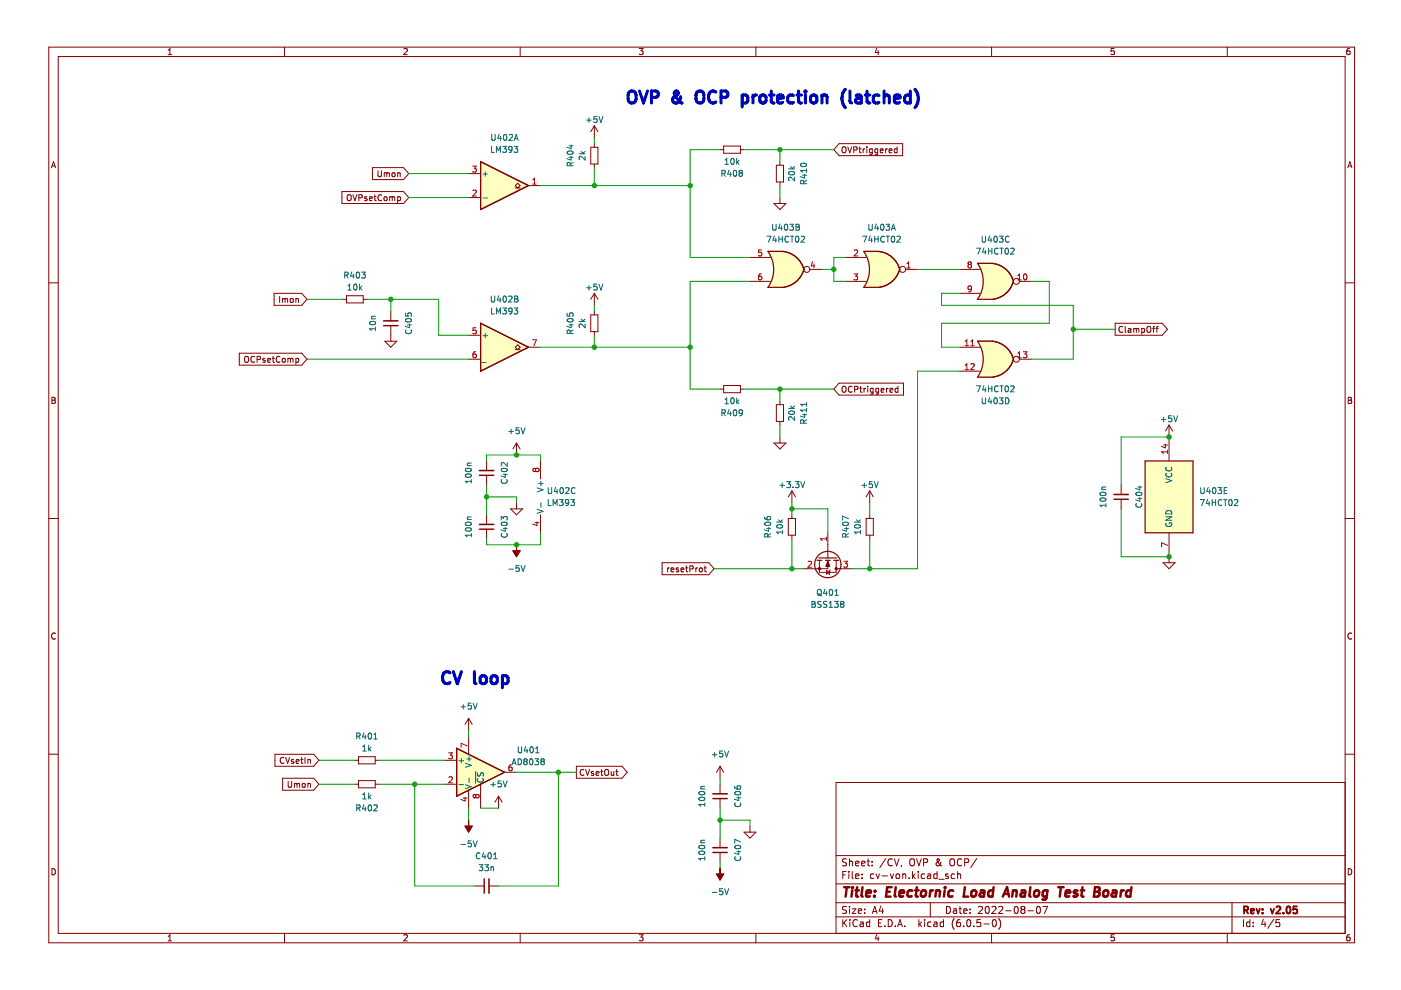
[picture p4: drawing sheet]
<svg xmlns="http://www.w3.org/2000/svg" width="297mm" height="210mm" viewBox="0 0 297 210" stroke-linecap="round" stroke-linejoin="round" font-family="sans-serif">
<path d="M.4 0h296.7v209.9h-296.7z" fill-rule="evenodd" fill="#fff" stroke="#fff" stroke-width=".21"/>
<g fill="none" stroke="#840000" stroke-width=".21">
<path d="M10.3 10h276.9v189.9h-276.9zM12.3 12h272.9v185.9h-272.9zM35.7 11.6h.7M35.7 10.7l.3-.4v1.3M60.3 10v2M85.6 10.4l.5-.1 .3 .4-.8 .9h.8M110.3 10v2M135.5 10.3h.8l-.4 .5 .4 .1v.6l-.2 .1-.6-.1M160.3 10v2M185.9 10.2l-.3 .9h.8M186.2 10.7v.9M210.2 10v2"/>
<path d="M236.2 10.3h-.6l-.1 .6 .7-.1v.7l-.2 .1-.5-.1M260.2 10v2M286.1 10.3h-.3l-.2 .3-.1 .7 .3 .3 .4-.1-.1-.7h-.3l-.3 .2M10.9 35.6l.4-1.3 .5 1.3M11 35.2h.7M79 35.5h6.6l1.1 1.3-1.1 1.3h-6.6zM80.1 36.2v1l.3 .3h.2l.3-.3v-1M81.5 36.6v.9M81.5 36.7l.3-.1 .2 .2M82 36.8l.2-.2 .3 .1 .1 .8M82 36.8v.7M83.2 36.7l.1-.1 .4 .1-.1 .7h-.4z"/>
<path d="M84.3 36.6v.9M84.3 36.7h.5l.1 .8M99.4 36.8h2.5M109.3 39.9h1M109.8 38.8l.5 .5-.5 .6-.5-.6zM112 39.3h2.6M125.2 31.2h1.6v3.6h-1.6zM126 26.7v2.5M126 30.5v.7M126 34.8v.7M126 26.7l-.8 1.2M126 26.7l.8 1.2"/>
<path d="M152.7 31.7h.7M153.4 31h3.6v1.5h-3.6zM157 31.7h.7M164.6 35h1.5v3.6h-1.5zM165.4 34.3v.7M165.4 38.6v.7M177.9 30.5h13.5v2.5h-13.5l-1.1-1.3zM178.6 31.3l.2-.2a.43 .43 0 0 1 .6 .5v.4a.42 .42 0 0 1-.4 .4 .42 .42 0 0 1-.5-.4zM179.7 31.1l.5 1.3 .4-1.3M181 31.8l.6-.1 .1-.5-.7-.1v1.3M182.1 31.6h.5M182.3 31.1v1.1l.3 .2"/>
<path d="M183 31.6v.8M183.4 31.6l-.4 .2M183.8 31.1v.1M183.8 31.6v.8M184.9 31.6h-.3l-.3 .2 .2 .5h.4M184.9 31.6v1l-.2 .2h-.3M186.1 31.6h-.4l-.2 .2 .1 .5h.5M186.1 31.6v1l-.3 .2h-.3M186.6 32l.6-.1v-.3h-.4l-.2 .1 .1 .6h.5M187.8 31.6v.8M188.1 31.6l-.3 .2M188.5 32l.6-.1-.1-.3h-.3l-.2 .1 .1 .6h.4"/>
<path d="M190.2 31.6h-.4l-.2 .2 .1 .5h.5M190.2 31.1v1.3M285.8 35.6l.4-1.3 .4 1.3M285.9 35.2h.6M10.3 60h2M72.5 40.6h13.1l1.1 1.3-1.1 1.3h-13.1zM73.8 41.3h.1a.43 .43 0 0 1 .6 .4v.4a.42 .42 0 0 1-.5 .5 .42 .42 0 0 1-.4-.5zM74.8 41.3l.4 1.3 .5-1.3M76.1 41.9h.6l.1-.5-.7-.1v1.3M77.8 41.8l-.3-.1-.2 .2 .1 .2 .4 .1v.3h-.5M78.3 42.1l.6-.1v-.2l-.4-.1-.2 .2 .1 .6h.5M79.3 41.7h.5"/>
<path d="M79.5 41.3v1.1l.3 .2M80.9 41.4a.56 .56 0 0 0-.8 .5 .56 .56 0 0 0 .8 .5M81.5 41.8l.2-.1 .3 .1v.7l-.5-.1zM82.6 41.8l.4-.1 .2 .2M82.6 41.7v.9M83.2 41.9l.1-.2 .3 .1 .1 .8M83.2 41.9v.7M84.3 41.8l.4-.1 .2 .2-.1 .6h-.5M84.3 41.7v1.3M99.4 41.9h2.5M159 59.7h4.3M159 54.6h4.3"/>
<path d="M164.1 43.2h2.5l-1.2 1.2zM165.4 41.9v1.3M171.7 57.1h2.5M179.3 59.7h4.3M179.3 54.6h4.3M192 57.1h2.6M203.4 57.1h4.4M216.1 59.7h2.6M285.2 60h2M50.7 74.9h13.3l1.1 1.3-1.1 1.2h-13.3zM51.9 75.7l.3-.1a.43 .43 0 0 1 .5 .4v.4a.42 .42 0 0 1-.4 .4 .42 .42 0 0 1-.4-.4zM54 75.7a.56 .56 0 0 0-.8 .5 .56 .56 0 0 0 .8 .5"/>
<path d="M54.5 76.2h.6l.1-.5-.7-.1v1.2M56.2 76h-.3l-.2 .2 .1 .1 .4 .2v.3h-.5M56.7 76.4l.7-.1-.1-.3h-.4l-.2 .2 .1 .6h.5M57.7 76h.5M57.9 75.6v1l.3 .2M58.1 62.2h5.9l1.1 1.3-1.1 1.2h-5.9zM59.3 62.9v1.2M59.3 75.7a.56 .56 0 0 0-.7 .5 .56 .56 0 0 0 .7 .5M59.9 76.1l.2-.1 .3 .1v.7l-.5-.1zM59.9 63.4l.4-.1 .1 .2M59.9 63.3v.8M60.4 63.5l.2-.2h.3l.1 .8"/>
<path d="M60.4 63.5v.6M61 76.1l.4-.1 .2 .2M61 76v.8M61.6 63.4l.2-.1 .3 .1v.7l-.5-.1zM61.6 76.2l.2-.2h.3v.8M61.6 76.2v.6M62.7 63.4l.5-.1 .1 .8M62.7 63.3v.8M62.7 76v1.2M62.7 76h.4l.2 .2-.1 .6h-.5M72.7 63.5h.8M73.5 62.7h3.5v1.5h-3.5z"/>
<path d="M77 63.5h.8M81.6 72.3h2.5l-1.2 1.3zM82.9 66v2M82.9 69v3.3M99.4 76.2h2.5M99.4 71.1h2.5M109.3 74.1h1M109.3 73.6l.5-.5 .5 .5-.5 .5zM112 73.6h2.6M125.2 66.8h1.6v3.5h-1.6zM126 62.2v2.5M126 66v.8"/>
<path d="M126 70.3v.8M126 62.2l-.8 1.3M126 62.2l.8 1.3M203.4 73.6h4.4M203.4 78.7h4.4M203.4 62.2h4.4M216.1 76.2h2.6M236.4 68.5h10l1.1 1.3-1.1 1.3h-10zM238 69.3a.56 .56 0 0 0-.8 .5 .56 .56 0 0 0 .8 .6M238.6 69.2v1.1l.1 .2M239.2 69.7h.5l.1 .8M239.8 69.9l-.6 .3 .2 .3 .4-.1"/>
<path d="M240.4 69.8l.3-.2 .2 .2M240.4 69.6v.9M240.9 69.8l.2-.2 .3 .1 .1 .8M240.9 69.8v.7M242.1 69.7l.3-.1 .3 .3-.1 .5h-.5M242.1 69.6v1.3M243.2 69.4l.3-.2a.43 .43 0 0 1 .5 .4v.5a.42 .42 0 0 1-.4 .4 .42 .42 0 0 1-.4-.4zM244.4 69.6h.5M244.9 69.2l-.4 .2v1.1M245.1 69.6h.5M245.6 69.2l-.3 .2v1.1M11 84.2h.4l.3 .3-.3 .4 .3 .1v.3l-.2 .2h-.5z"/>
<path d="M11 84.9h.4M103.2 97.7v2.1M109.5 93.9l-.8 1.3M109.5 93.9v2.6M109.5 93.9l.8 1.3M114.6 97.7v3.8M152.7 82.5h.7M153.4 81.7h3.6v1.6h-3.6zM157 82.5h.7M164.1 93.9h2.5l-1.2 1.3zM164.6 85.8h1.5v3.6h-1.5zM165.4 85v.8"/>
<path d="M165.4 89.4v.7M165.4 92.7v1.2M177.9 81.2h13.7v2.6h-13.7l-1.1-1.3zM178.6 82.1l.2-.2a.43 .43 0 0 1 .6 .4v.4a.42 .42 0 0 1-.4 .5 .42 .42 0 0 1-.5-.5zM180.6 82a.56 .56 0 0 0-.7 .5 .56 .56 0 0 0 .7 .5M181.2 82.6l.6-.1 .1-.5-.7-.1v1.3M182.3 82.3h.5M182.5 81.9v1.1l.3 .2M183.2 82.3v.9M183.5 82.3l-.3 .3M184 81.9v.1M184 82.3v.9"/>
<path d="M185.1 82.3v1l-.2 .3-.3-.1M185.1 82.4l-.3-.1-.3 .3 .1 .5h.5M186.3 82.3v1l-.3 .3-.3-.1M186.3 82.4l-.4-.1-.2 .3 .1 .5h.5M186.8 82.7l.6-.1v-.2l-.4-.1-.2 .2 .1 .6h.5M188 82.3v.9M188.3 82.3l-.3 .3M188.7 82.7l.6-.1-.1-.2-.3-.1-.2 .2v.6h.5M190.4 82.4l-.4-.1-.2 .3 .1 .5h.5M190.4 81.9v1.3M247.9 90.1v7.6M247.9 90.1l-.8 1.3"/>
<path d="M247.9 90.1l.7 1.3M285.9 84.2h.4l.2 .3-.2 .4 .2 .1 .1 .3-.3 .2h-.4zM285.9 84.9h.4M10.3 109.9h2M103.2 100.8v2M103.2 109.2v2M103.2 112.2v2M108.2 107.9h2.6l-1.3 1.3zM108.7 116.8h1.6l-.8 1.2zM109.5 106.6v1.3M109.5 115.5v1.3M114.6 109.2v3.8"/>
<path d="M140.4 119.3h9.9l1.1 1.3-1.1 1.3h-9.9zM145.5 120v1.1l.3 .1M149.5 120v1.1l.3 .1M167.1 109.9h1.6v3.6h-1.6zM167.9 104.1l-.8 1.3M167.9 104.1v2.5M167.9 109.2v.7M167.9 113.5v.7M167.9 104.1l.8 1.3M173.7 118.8v2.5h3.6v-2.5M175.5 113v5.3M175.5 118.8v1.8h-5.1"/>
<path d="M175.5 119.1l.4 1h-.8zM183.6 109.9h1.6v3.6h-1.6zM184.4 104.1v2.5M184.4 109.2v.7M184.4 113.5v.7M184.4 104.1l-.8 1.3M184.4 104.1l.8 1.3M237.7 102.8v2M237.7 105.9v2M246.6 119.3h2.5l-1.2 1.3zM247.9 113v6.3M285.2 109.9h2"/>
<path d="M11.7 134.3a.58 .58 0 0 0-.8 .6 .58 .58 0 0 0 .8 .5M141.5 120.4v.8M141.9 120.4l-.4 .2M142.3 120.8l.6-.1-.1-.2-.3-.1-.2 .2v.6h.5M143.8 120.5l-.3-.1-.1 .2v.2l.4 .1v.3h-.4M144.4 120.8l.6-.1-.1-.2-.3-.1-.2 .2v.6h.5M145.4 120.4h.4M146.3 120.6h.6v-.5l-.6-.1v1.2M147.5 120.4v.8M147.9 120.4l-.4 .2M148.4 120.5l.3-.1 .2 .2v.4l-.2 .2-.4-.2zM149.3 120.4h.5"/>
<path d="M175.3 121l.6 .3-.6 .4zM176 120.8l-.2 1.1M177.3 120.6h3.3M286.6 134.3a.58 .58 0 0 0-.8 .6 .58 .58 0 0 0 .8 .5M10.3 159.9h2M58.3 159.9h8.2l1.1 1.3-1.1 1.3h-8.2zM99.4 152.3v2.6M99.4 156.1v3.8M99.4 152.3l-.8 1.3M99.4 152.3l.7 1.3M285.2 159.9h2M59.9 165h6.6l1.1 1.3-1.1 1.2h-6.6z"/>
<path d="M60.2 160.7a.56 .56 0 0 0-.8 .5 .56 .56 0 0 0 .8 .5M60.6 160.6l.4 1.3 .4-1.3M61.1 165.7v1l.2 .2h.3l.2-.2v-1M62.2 161.1l-.3-.1-.1 .2v.2l.4 .1v.3h-.4M62.4 166.1v.8M62.4 166.2l.4-.1 .2 .2M62.8 161.4l.6-.1-.1-.2-.3-.1-.2 .2 .1 .6h.4M63 166.3l.2-.2 .3 .1v.7M63 166.3v.6M63.8 161h.4M63.9 160.6v1.1l.3 .2M64.1 166.2l.2-.1 .4 .1-.1 .7-.5-.1z"/>
<path d="M64.7 160.6v1.3M65.3 166.2h.5v.7M65.3 161v.9M65.3 166.1v.8M65.3 161.1h.5v.8M75.2 166.3h.8M75.2 161.2h.8M76 160.4h3.6v1.6h-3.6zM76 165.5h3.6v1.5h-3.6zM79.6 166.3h.7M79.6 161.2h.7M94.3 166.3h2.5"/>
<path d="M94.3 161.2h2.5M98.6 175.2h1.5l-.7 1.2zM99.4 167.5v3.9M99.4 173.9v1.3M101.9 166.3v5.1M105.7 168.8l-.8 1.3M105.7 168.8v2.6M105.7 168.8l.8 1.3M107 163.7h2.5M122.2 162.5h9.7l1.1 1.2-1.1 1.3h-9.7zM123.8 163.3a.56 .56 0 0 0-.8 .5 .56 .56 0 0 0 .8 .5M124.1 163.1l.5 1.3 .4-1.3"/>
<path d="M125.8 163.6h-.3l-.1 .1v.2l.4 .1v.3h-.4M126.4 164l.6-.1-.1-.3h-.3l-.2 .1v.6h.5M127.4 163.6h.4M127.5 163.1v1.1l.3 .2M128.3 163.3l.2-.2a.43 .43 0 0 1 .5 .5v.4a.42 .42 0 0 1-.4 .4 .42 .42 0 0 1-.4-.4zM129.6 163.6v.7h.5M130.1 163.6v.8M130.6 163.6h.4M130.7 163.1v1.1l.3 .2M152.7 162.5v2.5M152.7 166.3v2M152.7 169.3v2.1"/>
<path d="M152.7 177.7v2M152.7 162.5l-.8 1.2M152.7 162.5l.7 1.2M157.7 176.4h2.6l-1.3 1.3zM159 175.2v1.2M285.2 165.9h-107.9v32M11 184.2a.66 .66 0 0 1 .8 .6 .66 .66 0 0 1-.8 .7zM35.7 198.6l.3-.4v1.3M35.7 199.5h.7M60.3 197.9v2M85.6 198.3l.5-.1 .3 .4-.8 .9h.8M100.6 187.9h2.1"/>
<path d="M103.7 187.9h2M110.3 197.9v2M135.5 198.2h.8l-.4 .5 .4 .1v.6l-.2 .1-.6-.1M151.9 185.3h1.5l-.7 1.3zM152.7 180.7v2.1M152.7 184v1.3M160.3 197.9v2M177.3 194.4h107.9M177.3 191.4h107.9M177.3 187.4h107.9M177.3 181.4h107.9M178.7 195v1.5"/>
<path d="M178.7 185.5h.5M178.9 195.6l.6 .9M179.4 184.8h-.7v1.5M179.5 192.2h-.6l-.2 .1v.4l.6 .3 .2 .4-.3 .3-.6-.1M179.5 182.2l-.6-.1-.2 .1v.5l.6 .2 .2 .4-.3 .3-.6-.1M179.5 195l-.8 .8M180 184.8v.1M180 185.3v1M180.1 182.1v1.5M180.1 192.2v.1M180.1 192.7v1M180.1 182.7l.2-.1 .4 .1 .1 .9"/>
<path d="M180.2 195v.1M180.2 195.5v1M180.7 192.7h.8l-.8 1h.8M180.7 184.8v1.3l.2 .2M181.4 183.1l.7-.2-.1-.2-.4-.1-.2 .2 .1 .7h.5M181.4 185.8l.7-.2-.1-.2-.4-.1-.2 .2 .1 .7h.5M181.8 195.1a.71 .71 0 0 0-1 .5 .71 .71 0 0 0 .7 .9l.3-.2M182 193.2l.7-.2-.1-.3h-.4l-.2 .2v.7h.6M182.4 195.5h.6v1M182.7 183.1l.7-.2-.1-.2-.4-.1-.2 .2 .1 .7h.5M182.8 186.1v.2M182.8 185.4v.1"/>
<path d="M183 195.8l-.5 .1-.2 .2 .2 .4 .5-.1M183.3 193.5v.2M183.3 192.7v.2M183.8 182.6h.6M184 182.1v1.3l.4 .2M184.4 195.5h-.4l-.3 .3 .1 .6h.6M184.4 195v1.5M184.9 183.4v.2M184.9 182.7v.1M185 193.7l.5-1.5 .5 1.5M185.1 193.2h.7M185.3 185.4l-.5-.1-.3 .3 .2 .6h.6"/>
<path d="M185.8 185.3l.3 1 .4-1M185.9 198.1l-.3 .9h.8M186.2 198.6v.9M186.3 195.7h.5M186.8 192.1l-.4 1.1h.9M187 195h-.7v1.5h.7M187 185.7h1.2M187.1 192.7v1M187.6 196.3v.2M187.8 182l-1.3 1.9M188.3 195a.76 .76 0 0 1 .9 .7 .76 .76 0 0 1-.9 .8zM188.8 185.3l.3 1 .4-1"/>
<path d="M189.2 182.2a.71 .71 0 0 0-1 .5 .71 .71 0 0 0 .7 .9l.3-.2M189.6 182.1l.5 1.5 .5-1.5M189.8 196.3v.2M190 185.4l.3-.1 .4 .1 .1 .6-.2 .2-.3 .1-.3-.2zM190.3 196.5l.5-1.5 .5 1.5M190.5 196h.7M191.2 183.5l-.2 .3M191.4 185.4l.2-.1 .4 .1v.9M191.4 185.3v1M191.8 196.3v.2M192.8 186.1v.2M193 182.3l.3-.2a.5 .5 0 0 1 .6 .5v.5a.5 .5 0 0 1-.5 .5 .5 .5 0 0 1-.5-.5z"/>
<path d="M193.5 184.8v1.5M193.6 185.7l.4 .6M194 185.3l-.5 .6M194.3 182.1l.5 1.5 .5-1.5M194.7 184.8v.1M194.7 185.3v1M194.8 195v1.5M195 195.9l.4 .6M195.4 195.5l-.6 .5M195.8 182.9l.7-.1 .2-.2-.1-.4-.8-.1v1.5M196 195v.1M196 195.5v1"/>
<path d="M196 185.4l-.4-.1-.3 .3 .2 .6h.5M196.7 185.4h.5l.1 .9M197.2 191.4v3M197.3 185.6l-.5 .1-.2 .2 .2 .4 .5-.1M197.4 195.5h-.4l-.3 .3 .1 .6h.6M198 195.5h.6l.1 1M198.7 185.4l-.5-.1-.2 .3 .1 .6h.6M198.7 195.8l-.5 .1-.2 .2 .2 .4 .5-.1M198.7 184.8v1.5M199 186.4h1.2M199.5 182.8l-.3 .6a.41 .41 0 0 1-.6 .1 .41 .41 0 0 1 0-.6l.6-.5-.2-.3-.3 .1a1.43 1.43 0 0 0 1 1.4M200 195.5h-.4l-.3 .3 .2 .6h.5"/>
<path d="M200 195v1.5M200.7 192.2a.76 .76 0 0 1 .8 .7 .76 .76 0 0 1-.8 .8zM201 185.4l-.3-.1-.2 .2v.2l.5 .2v.3h-.5M201.5 182.3l.2-.2a.5 .5 0 0 1 .7 .5v.5a.5 .5 0 0 1-.5 .5 .5 .5 0 0 1-.5-.5zM202.2 192.7h.5l.1 1M202.3 194.8a1.72 1.72 0 0 0 0 2.2M202.4 185.4l-.4-.1-.3 .3 .1 .6h.6M202.8 193l-.5 .1-.2 .2 .2 .4 .5-.1M203 185.4l.2-.1 .4 .1 .1 .9M203 184.8v1.5M203.3 192.7h.6M203.5 192.2v1.3l.4 .2"/>
<path d="M203.5 195h-.4a1.01 1.01 0 0 0 0 1.5l.5-.2 .1-.5-.3-.3-.4 .1-.2 .2M203.9 182.2a.71 .71 0 0 0-1 .5 .71 .71 0 0 0 .7 .9l.3-.2M204.3 193.2l.7-.2v-.3h-.5l-.2 .2 .1 .7h.6M204.3 196.3v.2M204.5 182.9l.7-.1 .2-.2-.1-.4-.8-.1v1.5M205.1 195.1l.2-.1a.8 .8 0 0 1 .5 .7 .8 .8 0 0 1-.5 .8l-.3-.6zM205.7 193.5v.2M205.7 192.7v.2M206.5 196.3v.2M207.1 182l-1.3 1.9M207.5 192.3l.5-.1 .3 .4-.9 1.1h.9M207.9 195h-.7l-.1 .7 .2-.2 .5 .1 .2 .2-.1 .5-.2 .2-.6-.2"/>
<path d="M208.6 195.9h1.1M209 192.3l.2-.1a.8 .8 0 0 1 .6 .7 .8 .8 0 0 1-.6 .8l-.3-.6zM210.2 197.9v2M210.3 192.3l.6-.1 .3 .4-1 1.1h1M210.5 195.1l.2-.1a.8 .8 0 0 1 .6 .7 .8 .8 0 0 1-.6 .8l-.3-.6zM211.7 192.3l.6-.1 .3 .4-.9 1.1h.9M211.7 194.8a1.72 1.72 0 0 1 0 2.2M213.2 193.1h1.2M215.2 192.3l.2-.1a.8 .8 0 0 1 .5 .7 .8 .8 0 0 1-.5 .8l-.4-.6zM216.7 192.8l-.2-.3 .2-.3h.3l.3 .3-.3 .3M216.7 192.8l-.2 .3v.4l.2 .2 .5-.1 .1-.2v-.3l-.3-.3M216.7 192.8h.3"/>
<path d="M218 193.1h1.1M219.9 192.3l.2-.1a.8 .8 0 0 1 .5 .7 .8 .8 0 0 1-.5 .8l-.4-.6zM221.1 192.2h1l-.7 1.5M236.2 198.2h-.6l-.1 .6 .7-.1v.7l-.2 .1-.5-.1M260.2 197.9v2M261.2 191.4v6.5M263.6 195v1.5M265 195.5h-.4l-.3 .3 .1 .6h.6M265 195v1.5M265.7 196.3v.2M265.7 195.5v.2M267.9 194.9l-.4 1.1h.9"/>
<path d="M268.2 195.5v1M270.1 194.9l-1.3 1.9M271.3 195h-.7l-.1 .7 .2-.2 .5 .1 .1 .2v.5l-.2 .2-.6-.2M285.9 184.2a.66 .66 0 0 1 .7 .6 .66 .66 0 0 1-.7 .7zM286.1 198.2h-.3l-.2 .3-.1 .7 .3 .3 .4-.1-.1-.7h-.3l-.3 .2"/>
<circle cx="171.1" cy="57.1" r=".63"/>
<circle cx="191.4" cy="57.1" r=".63"/>
<circle cx="215.5" cy="59.7" r=".63"/>
<circle cx="215.5" cy="76.2" r=".63"/>
</g>
<path d="M263.8 193l.7-.1 .1-.2-.1-.4-.7-.1v1.5M264.1 193l.5 .7M265.2 193.2l.7-.2-.1-.3h-.4l-.2 .2 .1 .7h.5M266.4 192.7l.4 1 .3-1M267.7 193.5v.2M267.7 192.7v.2M269.4 192.7l.4 1 .3-1M270.6 192.3l.6-.1 .3 .4-1 1.1h1M272.1 193.5v.2M272.9 192.3l.2-.1a.8 .8 0 0 1 .5 .7 .8 .8 0 0 1-.5 .8l-.3-.6zM275 192.2h-.7l-.1 .7 .2-.2 .5 .1 .1 .2v.5l-.2 .2-.6-.2" fill="none" stroke="#840000" stroke-width=".39"/>
<g fill="none" stroke="#840000" stroke-width=".52">
<path d="M179 188.1h1.1M179.5 188.1l-.2 2M180.7 188.8l-.2 1.3M180.8 188.1v.2M181.4 188.8h.7M181.7 188.1l-.2 1.7 .1 .2 .4 .1M182.9 188.1l-.2 1.7 .2 .3M183.7 189.4l.9-.2v-.3l-.6-.1-.3 .3v.9h.7M185.4 189.9v.2M185.5 188.9v.2M188 189.1h.7M189.1 188.1h-1l-.2 2h.9"/>
<path d="M189.9 188.1l-.2 1.7 .2 .3M190.7 189.4l1-.2-.1-.3-.5-.1-.4 .3v.9h.8M193.4 188.9a.66 .66 0 0 0-1 .3v.5l.1 .3h.8M194 188.8h.8M194.4 188.1l-.2 1.7v.2l.4 .1M195.4 189l.1-.1a.5 .5 0 0 1 .8 .3v.5l-.2 .3a.5 .5 0 0 1-.9-.3zM197.3 188.8l-.2 1.3M197.8 188.8l-.4 .1-.2 .3M198.5 189l.3-.2 .4 .1v1.2M198.5 188.8l-.2 1.3M200.3 188.8l-.2 1.3M200.4 188.1v.2"/>
<path d="M202.1 188.9a.66 .66 0 0 0-1 .3l-.1 .5 .2 .3h.8M204.6 188.1l-.3 2h1M206.1 189l.1-.1a.5 .5 0 0 1 .8 .3l-.1 .5-.2 .3a.5 .5 0 0 1-.8-.3zM207.9 188.9h.8l-.1 1.2M208.7 189.2l-.7 .1a.4 .4 0 0 0-.3 .4 .4 .4 0 0 0 .2 .4l.7-.1M210.6 188.9a.66 .66 0 0 0-1 .3l-.1 .5 .2 .3h.7M210.7 188.1l-.3 2M212.6 190.1l.9-2 .4 2M212.9 189.5h.9M214.7 189l.4-.2 .4 .1v1.2M214.8 188.8l-.2 1.3M216.6 188.9h.7v1.2"/>
<path d="M217.4 189.2l-.7 .1a.4 .4 0 0 0-.3 .4 .4 .4 0 0 0 .2 .4l.7-.1M218.5 188.1l-.2 1.7 .2 .3M219.4 189l.1-.1a.5 .5 0 0 1 .8 .3v.5l-.3 .3a.5 .5 0 0 1-.8-.3zM222.1 188.9a.66 .66 0 0 0-1 .3l-.1 .5 .2 .3h.7M222.1 188.8l-.2 1.6-.4 .4-.5-.1M224.4 188.1h1.1M224.9 188.1l-.2 2M225.9 189.4l1-.2-.1-.3-.5-.1-.3 .3-.1 .9h.8M228.5 188.9a.49 .49 0 0 0-.8 .3v.1l.7 .2v.2l-.3 .4-.5-.1M229.1 188.8h.8M229.5 188.1l-.2 1.7 .1 .2 .3 .1M232.1 189.1h.6"/>
<path d="M232.2 188.1h.6l.3 .2v.4l-.4 .4 .3 .1a.58 .58 0 0 1-.3 .9h-.8zM234.1 189l.1-.1a.5 .5 0 0 1 .8 .3l-.1 .5-.2 .3a.5 .5 0 0 1-.8-.3zM235.9 188.9h.7v1.2M236.7 189.2l-.7 .1a.4 .4 0 0 0-.3 .4 .4 .4 0 0 0 .2 .4l.7-.1M237.7 188.8l-.2 1.3M238.3 188.8l-.4 .1-.2 .3M239.8 188.9a.66 .66 0 0 0-1 .3l-.1 .5 .2 .3h.7M239.9 188.1l-.3 2"/>
</g>
<g fill="none" stroke="#006464" stroke-width=".21">
<path d="M102.4 36.9h1M102.9 36.4v1M104.2 31v1.3h.6M104.3 28.5v1l.2 .3h.2l.3-.3v-1M105.2 32.3v-1.3l.5 .9 .4-.9v1.3M105.8 28.4l-.3 .9h.8M106.1 28.9v.9M106.6 31h.8l-.5 .5 .4 .1v.6l-.2 .1-.5-.1M106.9 28.6l.1-.1a.68 .68 0 0 1 .5 .6 .68 .68 0 0 1-.5 .7l-.3-.5zM107.9 28.6l.5-.1 .3 .4-.8 .9h.8M108.6 31.6l-.3 .2h-.3l-.1-.6 .4-.2 .3 .3-.1 .7-.2 .2-.3 .1M109 31h.8l-.4 .5 .3 .1v.6l-.2 .1-.5-.1"/>
<path d="M109 29.8l.5-1.3 .4 1.3M109.1 29.4h.7M120.4 32.1a.61 .61 0 0 1 .7-.2 .61 .61 0 0 1 .3 .6 .75 .75 0 0 1-1.2-.2zM120.7 33.3h.8M120.7 30.9h.8M120.9 35.1l-.1-.6h-.4l-.2 .6h1.3M121.1 33.2v.7l-.9-.3M121.1 30.7v.8l-.9-.3M121.5 34.4l-.6 .4M122.8 32.6h1.2M123.2 32.1l.5 .5M124 33.2v.7l-.9-.7-.3 .2 .1 .5"/>
<path d="M124 32.1l-.4 .4M124.4 25.5h.9M124.9 25v1M126.6 24.7h-.6l-.1 .6 .6-.1 .1 .6-.2 .2-.5-.2M127 24.7l.4 1.3 .4-1.3M153.1 36.8l.6-.1v-.5l-.6-.1v1.3M153.4 36.8l.4 .6M153.7 33.9l.4-.3v1.2M153.7 34.8h.7M154.6 36.1l-.3 .9h.8M154.9 36.5v.9M155.1 33.6h.1a.68 .68 0 0 1 .5 .6 .68 .68 0 0 1-.5 .6 .84 .84 0 0 1-.1-1.2z"/>
<path d="M155.6 36.2l.2-.1a.68 .68 0 0 1 .4 .6 .68 .68 0 0 1-.4 .7l-.3-.5zM156.2 33.6v1.2M156.3 34.4l.4 .4M156.7 34l-.5 .5M156.9 36.7l-.2-.3 .2-.3h.3l.2 .3-.2 .3M156.9 36.7l-.2 .2v.2l.2 .3h.3l.2-.3v-.3l-.2-.1M156.9 36.7h.3M167.2 35.8h1.3M167.3 36.5a.61 .61 0 0 1 .7-.2 .61 .61 0 0 1 .4 .6 .75 .75 0 0 1-1.2-.2zM167.6 35.3l.5 .5M168.5 37.6v.8l-.9-.8-.4 .2 .1 .5M168.5 35.3l-.5 .4"/>
<path d="M169.9 34.7a.61 .61 0 0 1 .7-.2 .61 .61 0 0 1 .3 .6 .75 .75 0 0 1-1.2-.2zM170.2 37.1h.8M170.4 39l-.1-.6-.4-.1-.2 .7h1.3M170.6 37v.7l-.9-.3M171 35.8v.7M171 38.2l-.6 .5M171 36.2h-1.3l.4 .3M73.1 58.4l.6-.1 .1-.5-.7-.1v1.3M73.4 58.4l.4 .6M74.6 57.6l-.3 .9h.8M74.9 58.1v.9M75.6 57.8l.2-.1a.68 .68 0 0 1 .5 .6 .68 .68 0 0 1-.5 .7l-.3-.5z"/>
<path d="M76.7 57.7h.7l-.4 .5 .4 .1v.5l-.2 .2-.5-.2M102.4 42h1M162.6 50.1h.9l-.6 1.2M163.8 47.5v1.1l.3 .2 .3-.1 .1-.1v-1.1M164.2 50l-.3 .9h.8M164.5 50.5v.8M165.1 50.7h.8M165.1 50.1v1.2M165.4 47.5l-.3 .9h.8M165.7 48v.8M165.9 50.1v1.2M166.4 47.7l.2-.2a.68 .68 0 0 1 .4 .7 .68 .68 0 0 1-.4 .6l-.3-.5z"/>
<path d="M167.2 50.2a.56 .56 0 0 0-.8 .5 .56 .56 0 0 0 .8 .5M167.4 47.5h.8l-.4 .5 .4 .1v.6l-.2 .1-.6-.1M167.6 50.1h.7M167.9 50.1v1.2M168.8 47.5h.4l.2 .3-.2 .3 .2 .2 .1 .3-.2 .2h-.5zM168.8 48.1h.4M168.8 50.1h.2a.68 .68 0 0 1 .4 .6 .68 .68 0 0 1-.4 .6 .84 .84 0 0 1-.2-1.2zM169.9 50.2l.4-.1 .3 .3-.8 .9h.8M182.9 50.1h.9l-.6 1.2M184.2 47.5v1.1l.3 .2h.2l.2-.2v-1.1M184.5 50l-.3 .9h.8M184.8 50.5v.8"/>
<path d="M185.5 50.1v1.2M185.5 50.7h.7M185.8 47.5l-.3 .9h.8M186.1 48v.8M186.2 50.1v1.2M186.8 47.7l.2-.2a.68 .68 0 0 1 .4 .7 .68 .68 0 0 1-.4 .6l-.3-.5zM187.5 50.2a.56 .56 0 0 0-.8 .5 .56 .56 0 0 0 .8 .5M187.8 47.5h.8l-.4 .5 .4 .1v.6l-.2 .1-.6-.1M187.9 50.1h.7M188.2 50.1v1.2M189 48.8l.4-1.3 .4 1.3M189.1 50.2l.2-.1a.68 .68 0 0 1 .4 .6 .68 .68 0 0 1-.4 .6l-.3-.4z"/>
<path d="M189.1 48.4h.6M190.2 50.2l.5-.1 .2 .3-.8 .9h.8M207 52.6h.9l-.6 1.3M208.2 50.1v1l.3 .2h.2l.3-.2v-1M208.6 52.6l-.3 .9h.8M208.9 53v.9M209.6 52.6v1.3M209.6 53.2h.7M209.8 50l-.3 .9h.8M210.1 50.5v.8M210.3 52.6v1.3M210.8 50.2l.2-.1a.68 .68 0 0 1 .5 .6 .68 .68 0 0 1-.5 .6l-.3-.4z"/>
<path d="M211.6 52.7a.56 .56 0 0 0-.8 .5 .56 .56 0 0 0 .8 .6M211.9 50.1h.8l-.5 .5 .4 .1v.5l-.2 .1-.5-.1M212 52.6h.7M212.4 52.6v1.3M213.2 52.7l.2-.1a.68 .68 0 0 1 .4 .6 .68 .68 0 0 1-.4 .7l-.3-.5zM213.9 50.2a.56 .56 0 0 0-.8 .5 .56 .56 0 0 0 .8 .5M214.3 52.7l.5-.1 .2 .4-.8 .9h.8M73.8 61.5h.7M73.8 60.6l.3-.4v1.3M75.1 60.4l.2-.2a.68 .68 0 0 1 .4 .7 .68 .68 0 0 1-.4 .6l-.3-.5zM76.2 60.2v1.3M76.4 61l.3 .5"/>
<path d="M76.7 60.7l-.5 .4M78.5 68.3a.61 .61 0 0 1 .7-.2 .61 .61 0 0 1 .4 .6 .75 .75 0 0 1-1.2-.3zM78.8 67.6h.8M79.6 69.4v.7M79.6 69.7h-1.2l.3 .4M79.6 67.1h-.8l.1 .5M86 66.4v.6l.6 .1-.1-.6 .6-.1 .1 .2-.1 .5M86.1 70a.56 .56 0 0 0 .5 .8 .56 .56 0 0 0 .5-.8M86.1 67.7a.61 .61 0 0 1 .7-.2 .61 .61 0 0 1 .4 .6 .75 .75 0 0 1-1.2-.3zM86.4 68.9h.8M86.8 68.7v.8l-.9-.3M102.1 76.9h1"/>
<path d="M102.4 71.2h1M102.9 70.7v1M104.2 62.8v1l.2 .2h.2l.3-.2v-1M104.2 65.3v1.3h.6M105.2 66.6v-1.3l.5 .9 .4-.9v1.3M105.7 62.7l-.3 .9h.8M106 63.2v.8M106.6 65.3h.8l-.5 .5 .4 .1v.6l-.2 .1-.5-.1M106.8 62.9l.1-.1a.68 .68 0 0 1 .5 .6 .68 .68 0 0 1-.5 .6l-.3-.4zM107.8 62.9l.5-.1 .3 .3-.8 .9h.8M108.6 65.9l-.3 .2-.3-.1-.1-.6 .4-.1 .3 .2-.1 .8-.2 .2-.3 .1M109 65.3h.8l-.4 .5 .3 .1v.6l-.2 .1-.5-.1"/>
<path d="M109.1 62.8h.4l.3 .2-.3 .4 .3 .1v.3l-.2 .2h-.5zM109.1 63.4h.4M120.2 66.4v.6l.6 .1v-.6l.6-.1 .1 .2-.1 .5M120.4 67.7a.61 .61 0 0 1 .7-.2 .61 .61 0 0 1 .3 .6 .75 .75 0 0 1-1.2-.3zM120.7 68.9h.8M120.9 70.7l-.1-.6-.4-.1-.2 .7h1.3M121.1 68.7v.8l-.9-.3M121.5 70l-.6 .4M122.8 68.1h1.2M123.2 67.7l.5 .4M124 68.7v.8l-.9-.8-.3 .2 .1 .5M124 67.7l-.4 .3"/>
<path d="M124.4 61h.9M124.9 60.5v1M126.6 60.2h-.6l-.1 .6h.6l.1 .6-.2 .1-.5-.1M127 60.2l.4 1.3 .4-1.3M98.8 99.4a.61 .61 0 0 1 .7-.2 .61 .61 0 0 1 .4 .6 .75 .75 0 0 1-1.2-.2zM99.1 98.7h.8M99.9 98.2h-.8l.1 .5M106.4 99.4a.61 .61 0 0 1 .7-.2 .61 .61 0 0 1 .4 .6 .75 .75 0 0 1-1.2-.2zM107.5 98.1v.8l-.9-.8-.3 .2 .1 .5M107.9 91.5h.9M108.4 91v1M110.1 90.7h-.6l-.1 .6 .6-.1 .1 .6-.2 .2-.5-.2"/>
<path d="M110.5 90.7l.4 1.3 .4-1.3M153.1 87.6l.6-.1v-.5l-.6-.1v1.3M153.4 87.6l.4 .6M153.7 85.6h.7M153.7 84.7l.4-.4v1.3M154.6 86.8l-.3 .9h.8M154.9 87.3v.9M155.1 84.4l.1-.1a.68 .68 0 0 1 .5 .7 .68 .68 0 0 1-.5 .6 .84 .84 0 0 1-.1-1.2zM155.6 87l.2-.1a.68 .68 0 0 1 .4 .6 .68 .68 0 0 1-.4 .7l-.3-.5zM156.2 84.3v1.3M156.3 85.1l.4 .5M156.7 84.8l-.5 .5"/>
<path d="M157.4 87.4l-.2 .3-.4-.1-.1-.6 .5-.1 .2 .2v.8l-.2 .2-.4 .1M167.2 86.6h1.3M167.3 87.2a.61 .61 0 0 1 .7-.1 .61 .61 0 0 1 .4 .6 .75 .75 0 0 1-1.2-.3zM167.6 86.1l.5 .5M168.5 88.3v.8l-.9-.8-.4 .3 .1 .5M168.5 86.1l-.5 .4M170.2 87.9h.8M170.4 89.7l-.1-.6h-.4l-.2 .6h1.3M170.6 87.7v.8l-.9-.3M171 89l-.6 .4M171 85.4v.7M171 86.6v.7"/>
<path d="M171 86.9h-1.3l.4 .4M171 85.7h-1.3l.4 .4M207 81.8h.9l-.6 1.3M208.2 84.3v1.1l.3 .2h.2l.3-.2v-1.1M208.6 81.7l-.3 1h.8M208.9 82.2v.9M209.6 81.8v1.3M209.6 82.4h.7M209.8 84.3l-.3 .9h.8M210.1 84.8v.8M210.3 81.8v1.3M210.8 84.5l.2-.2a.68 .68 0 0 1 .5 .7 .68 .68 0 0 1-.5 .6l-.3-.5z"/>
<path d="M211.6 81.9a.56 .56 0 0 0-.8 .5 .56 .56 0 0 0 .8 .6M211.9 84.3h.8l-.5 .5 .4 .2v.5l-.2 .1-.5-.1M212 81.8h.7M212.4 81.8v1.3M213.2 84.3a.64 .64 0 0 1 .7 .7 .64 .64 0 0 1-.7 .6zM213.2 81.9l.2-.1a.68 .68 0 0 1 .4 .6 .68 .68 0 0 1-.4 .7l-.3-.5zM214.3 81.9l.5-.1 .2 .4-.8 .9h.8M246.2 88.9h1M246.7 88.5v.9M247.3 99.1a.56 .56 0 0 0 .5 .8 .56 .56 0 0 0 .5-.8M248.4 88.2h-.6l-.1 .6 .6-.1 .1 .6-.2 .1-.5-.1M248.8 88.2l.5 1.2 .4-1.2"/>
<path d="M98.7 100.7a.75 .75 0 0 1 1.2 .2 .72 .72 0 0 1-1.2-.1zM98.7 112.1a.75 .75 0 0 1 1.2 .2 .72 .72 0 0 1-1.2-.1zM98.8 110.8a.61 .61 0 0 1 .7-.2 .61 .61 0 0 1 .4 .6 .75 .75 0 0 1-1.2-.2zM99.1 110.1h.8M99.9 101.7v.7M99.9 113.1v.7M99.9 102.1h-1.2l.3 .3M99.9 109.6l-.8 .1 .1 .4M99.9 113.5h-1.2l.3 .3M106.3 110.3v-.8l.5 .4 .1-.3h.5l.1 .1-.1 .6M106.4 110.8a.61 .61 0 0 1 .7-.2 .61 .61 0 0 1 .4 .6 .75 .75 0 0 1-1.2-.2zM106.4 101.7a.56 .56 0 0 0 .5 .8 .56 .56 0 0 0 .5-.8"/>
<path d="M106.4 113.1a.56 .56 0 0 0 .5 .8 .56 .56 0 0 0 .5-.8M106.7 112h.8M106.7 100.6h.8M107.1 100.4v.8l-.9-.3M107.1 111.8v.8l-.9-.3M110.1 119.9h-.6l-.1 .6 .6-.1 .1 .6-.2 .2-.5-.2M110.5 119.9l.4 1.3 .4-1.3M113.9 108l1.3 .4-1.3 .4M113.9 103.4l1.3 .5-1.3 .4M114.2 102.5h1M114.7 102v1M114.7 106.6v1"/>
<path d="M116.2 103.4v1l.3 .3 .3-.1 .2-.2v-1M116.2 105.9v1.3h.6M117.3 107.2v-1.3l.4 .9 .4-.9v1.3M117.8 103.3l-.3 .9h.8M118.1 103.8v.9M118.6 105.9h.8l-.4 .5 .3 .1v.6l-.2 .1-.5-.1M118.8 103.5l.2-.1a.68 .68 0 0 1 .5 .6 .68 .68 0 0 1-.5 .7l-.3-.5zM119.9 103.5l.5-.1 .3 .3-.8 1h.8M120.6 106.5l-.3 .2-.3-.1-.1-.6 .4-.1 .3 .3-.1 .7-.2 .2-.3 .1M121 105.9h.8l-.4 .5 .3 .1v.6l-.1 .1-.6-.1M121.9 103.5a.56 .56 0 0 0-.8 .5 .56 .56 0 0 0 .8 .5M162.1 109.6l.1 .4 .2 .2h.8l.2-.2-.1-.4h-.6l-.1 .4 .3 .2"/>
<path d="M162.2 110.8a.61 .61 0 0 1 .7-.2 .61 .61 0 0 1 .4 .6 .75 .75 0 0 1-1.2-.2zM162.5 112h.9M162.8 113.8l-.1-.6h-.5l-.1 .6h1.3M163 111.8v.8l-.9-.3M163.4 113.1l-.6 .4M164.7 110.7h1.2M164.8 111.4a.61 .61 0 0 1 .7-.2 .61 .61 0 0 1 .4 .6 .75 .75 0 0 1-1.2-.3zM165.1 110.2l.5 .5M165.4 102.9h.9M165.8 102.4v1M165.9 112.8h-1.2l.3 .4M165.9 112.5v.7"/>
<path d="M165.9 110.2l-.5 .4M166.8 102.1h.8l-.4 .5 .3 .1v.6l-.1 .1-.6-.1M168.1 103.3v.1M168.6 102.1h.8l-.4 .5 .3 .1v.6l-.1 .1-.6-.1M169.8 102.1l.4 1.3 .4-1.3M178.7 110.8a.61 .61 0 0 1 .7-.2 .61 .61 0 0 1 .4 .6 .75 .75 0 0 1-1.2-.2zM179 112h.9M179.3 113.8l-.1-.6h-.5l-.1 .6h1.3M179.5 111.8v.8l-.9-.3M179.9 113.1l-.6 .4M179.9 110l-1.3-.6v.9M181.2 110.7h1.2"/>
<path d="M181.3 111.4a.61 .61 0 0 1 .7-.2 .61 .61 0 0 1 .4 .6 .75 .75 0 0 1-1.2-.3zM181.6 110.2l.5 .5M182.4 112.5v.7M182.4 112.8h-1.2l.3 .4M182.4 110.2l-.4 .4M182.8 102.9h.9M183.2 102.4v1M184.9 102.1h-.6v.6h.6v.6l-.1 .1-.5-.1M185.4 102.1l.4 1.3 .4-1.3M233.3 105.7a.75 .75 0 0 1 1.2 .3 .72 .72 0 0 1-1.3-.1zM233.3 104.5a.61 .61 0 0 1 .7-.2 .61 .61 0 0 1 .4 .6 .75 .75 0 0 1-1.2-.3zM233.6 103.8h.9"/>
<path d="M234.5 103.3h-.8v.5M234.5 106.8v.7M234.5 107.1h-1.3l.4 .4M240.9 106.8a.56 .56 0 0 0 .6 .8 .56 .56 0 0 0 .5-.8M240.9 104.5a.61 .61 0 0 1 .7-.2 .61 .61 0 0 1 .4 .6 .75 .75 0 0 1-1.2-.2zM241.2 105.7h.9M241.2 103.3h.9M241.7 105.5v.8l-.9-.3M241.7 103.1v.8l-.9-.3M247.2 101.5l1.2 .4-1.2 .4M247.2 109.6h1.2l-1.2 .7h1.2M247.2 110.9a.58 .58 0 0 0 .6 .7 .58 .58 0 0 0 .5-.8h-.4v.3"/>
<path d="M247.3 100.3a.56 .56 0 0 0 .5 .8 .56 .56 0 0 0 .5-.8M247.3 108.4a.66 .66 0 0 1 .8-.1 .66 .66 0 0 1 .3 .7h-1.2zM254.5 105.9h.8l-.5 1.3M254.6 103.4v1l.2 .3h.3l.2-.3v-1M256 105.9l-.3 .9h.8M256.2 103.3l-.3 .9h.7M256.3 106.3v.9M256.5 103.8v.9M257 105.9v1.3M257 106.5h.7M257.2 103.5l.2-.1a.68 .68 0 0 1 .4 .6 .68 .68 0 0 1-.4 .7l-.3-.5zM257.7 105.9v1.3"/>
<path d="M258.2 103.4h.8l-.4 .5 .3 .1v.5l-.1 .2-.6-.2M259.1 106a.56 .56 0 0 0-.8 .6 .56 .56 0 0 0 .8 .5M259.4 105.9h.8M259.5 104h.5M259.8 105.9v1.3M260.2 103.4h-.7v1.3h.7M260.7 106l.1-.1a.68 .68 0 0 1 .5 .7 .68 .68 0 0 1-.5 .6 .84 .84 0 0 1-.1-1.2zM261.7 106l.5-.1 .2 .4-.7 .9h.7M107.9 120.7h.9M172.2 127.5h.4l.2 .2-.2 .4 .2 .1 .1 .3-.3 .3h-.4zM172.2 128.1h.4M173.3 125.1l.3-.1a.43 .43 0 0 1 .5 .4v.4a.42 .42 0 0 1-.4 .5 .42 .42 0 0 1-.4-.5z"/>
<path d="M173.5 125.9l.7 .5M174.1 127.6h-.7v.4l.6 .2 .1 .3-.2 .3-.5-.1M174.9 124.9l-.3 .9h.8M175.2 125.4v.8M175.3 127.6h-.7v.4l.6 .2 .1 .3-.2 .3-.5-.1M175.8 128.8h.7M175.8 127.9l.3-.4v1.3M175.9 125.1l.2-.1a.68 .68 0 0 1 .5 .6 .68 .68 0 0 1-.5 .6l-.3-.5zM176.9 127.5h.8l-.4 .5 .4 .1v.6l-.2 .1-.6-.1M177 126.2h.7M177 125.3l.4-.3v1.2M178.4 128l-.2 .3v.2l.2 .3h.3l.2-.3v-.3l-.2-.2"/>
<path d="M178.4 128l-.2-.2 .2-.3h.3l.2 .2-.2 .3M178.4 128h.3M75.6 156.1l.6-.1 .1-.5-.7-.1v1.3M75.9 156.1l.5 .6M76.9 159.2h.7M76.9 158.3l.4-.3v1.2M77.1 155.4l-.3 .9h.8M77.4 155.8v.9M78.2 155.5l.2-.1a.68 .68 0 0 1 .4 .7 .68 .68 0 0 1-.4 .6l-.3-.5zM78.2 158v1.2M78.3 158.8l.4 .4M78.7 158.4l-.5 .5"/>
<path d="M79.3 155.8l.3-.4v1.3M79.3 156.7h.7M97.7 149.9h1M98.2 149.4v.9M99.9 149.1h-.6l-.1 .6 .6-.1 .1 .6-.2 .1-.5-.1M100.3 149.1l.4 1.2 .5-1.2M109.9 158.3v1.1l.2 .2h.3l.2-.2v-1.1M111.4 158.3l-.3 .9h.8M111.7 158.8v.8M112.5 158.5l.2-.2a.68 .68 0 0 1 .4 .7 .68 .68 0 0 1-.4 .6l-.3-.5zM113.6 159.6h.7M113.6 158.7l.3-.4v1.3"/>
<path d="M151.5 159.5v1M153.2 159.2h-.6l-.1 .6h.6l.1 .6-.2 .1-.5-.1M153.6 159.2l.5 1.3 .4-1.3M75.6 171.3h.6l.1-.5-.7-.1v1.2M75.9 171.3l.5 .6M76.9 168.5l.4-.4v1.3M76.9 169.4h.7M77.1 170.6l-.3 .9h.8M77.4 171.1v.8M78.2 170.8l.2-.1a.68 .68 0 0 1 .4 .6 .68 .68 0 0 1-.4 .6l-.3-.5zM78.2 168.1v1.3M78.3 168.9l.4 .5"/>
<path d="M78.7 168.5l-.5 .5M79.3 170.8l.4-.1 .3 .3-.8 .9h.8M97.3 166.4h1M97.3 161.3h1M97.7 179.1h1M97.8 160.8v1M98.7 166.4l1.2 .4-1.2 .4M98.7 161.8l1.2 .4-1.2 .5M99 160.9h.9M99.4 160.4v1M99.4 165v1M99.9 178.3h-.6l-.1 .6 .6-.1 .1 .6-.2 .1-.5-.1"/>
<path d="M100.3 178.3l.4 1.2 .5-1.2M100.8 163.6v2.5M101.3 163.8v.7h.4l.2-.5 .3-.2 .3 .3-.1 .5M101.3 165a.56 .56 0 0 0 .5 .8 .56 .56 0 0 0 .5-.8M104.1 166.4h.9M104.6 165.9v1M106.2 165.6h-.6v.6l.6-.1v.6l-.1 .2-.5-.2M106.7 165.6l.4 1.3 .4-1.3M108.6 162.2l.4-1.3 .4 1.3M108.7 161.8h.6M109.8 160.9a.64 .64 0 0 1 .8 .6 .64 .64 0 0 1-.8 .7zM111.3 161.4l-.2 .3v.2l.2 .3 .4-.1 .1-.2-.1-.4-.2-.1"/>
<path d="M111.3 161.4l-.2-.2 .2-.3h.4l.1 .2-.3 .3M111.3 161.4h.2M112.4 160.9h.2a.68 .68 0 0 1 .4 .6 .68 .68 0 0 1-.4 .7 .84 .84 0 0 1-.2-1.3zM113.4 160.9h.8l-.4 .5 .3 .1v.5l-.1 .2-.6-.2M114.9 161.4l-.2-.2 .2-.3h.3l.2 .2-.2 .3M114.9 161.4l-.2 .3v.3l.2 .2h.3l.2-.3-.1-.4-.1-.1M114.9 161.4h.3M148.3 179.4a.61 .61 0 0 1 .7-.2 .61 .61 0 0 1 .4 .6 .75 .75 0 0 1-1.2-.3zM148.3 167.9a.61 .61 0 0 1 .7-.2 .61 .61 0 0 1 .4 .7 .75 .75 0 0 1-1.2-.3zM148.3 169.1a.61 .61 0 0 1 .7-.2 .61 .61 0 0 1 .4 .7 .75 .75 0 0 1-1.2-.3zM148.6 178.7h.8M148.6 167.3h.8"/>
<path d="M149.4 170.2v.8M149.4 178.1l-.8 .1 .1 .5M149.4 166.7l-.8 .1 .1 .5M149.4 170.6h-1.2l.3 .4M151 160h1M155.8 166.7v.4l.3 .2h.7l.2-.2-.1-.4h-.6v.4l.2 .2M155.9 179.4a.61 .61 0 0 1 .7-.2 .61 .61 0 0 1 .4 .6 .75 .75 0 0 1-1.2-.3zM155.9 167.9a.61 .61 0 0 1 .7-.2 .61 .61 0 0 1 .4 .7 .75 .75 0 0 1-1.2-.3zM155.9 170.2a.56 .56 0 0 0 .5 .8 .56 .56 0 0 0 .5-.8M156.2 169.1h.8M156.6 169v.8l-.9-.4M157 178.5l-1.2-.5v.8"/>
<path d="M101.6 183.4h.8l-.5 .4 .4 .2v.5l-.2 .1-.5-.1M101.8 180.9a.56 .56 0 0 0-.8 .5 .56 .56 0 0 0 .8 .6M102.5 180.8l-.3 .9h.8M102.8 183.4h.8l-.5 .4 .4 .2v.5l-.2 .1-.5-.1M102.8 181.2v.9M103.6 180.9l.1-.1a.68 .68 0 0 1 .5 .6 .68 .68 0 0 1-.5 .7l-.3-.5zM104.1 183.9l.5-.1 .1 .8M104.1 183.8v.8M104.7 181.2l.3-.4v1.3M104.7 182.1h.7M148.3 180.6a.61 .61 0 0 1 .7-.2 .61 .61 0 0 1 .4 .6 .75 .75 0 0 1-1.2-.3zM149.4 181.7v.7"/>
<path d="M149.4 182h-1.2l.3 .4M151 189.2h1M153.2 188.4h-.6l-.1 .6h.6l.1 .6-.2 .1-.5-.1M153.6 188.4l.5 1.3 .4-1.3M155.9 181.7a.56 .56 0 0 0 .5 .8 .56 .56 0 0 0 .5-.8M156.2 180.6h.8M156.6 180.4v.8l-.9-.3"/>
</g>
<g fill="none" stroke="#840000" stroke-width=".25">
<path d="M101.9 34.3l10.1 5-10.1 5.1zM162.8 53.3h3.2a5.1 5.1 0 0 1 4.4 3.8 5.2 5.2 0 0 1-4.4 3.8h-3.2a6.6 6.6 0 0 0 0-7.6zM183.1 53.3h3.2a5.1 5.1 0 0 1 4.4 3.8 5.2 5.2 0 0 1-4.4 3.8h-3.2a6.6 6.6 0 0 0 0-7.6zM207.2 55.8h3.2a5.1 5.1 0 0 1 4.5 3.9 5.2 5.2 0 0 1-4.5 3.8h-3.2a6.6 6.6 0 0 0 0-7.7zM101.9 68.5l10.1 5.1-10.1 5.1zM207.2 72.3h3.2a5.1 5.1 0 0 1 4.5 3.9 5.2 5.2 0 0 1-4.5 3.8h-3.2a6.6 6.6 0 0 0 0-7.7zM242.8 97.7h10.1v15.3h-10.1zM173.2 118.8h1M173.6 118.3h3.8M175 118.8h1M176.8 118.8h1M96.8 158.7l10.2 5-10.2 5.1z"/>
<circle cx="175.5" cy="119.7" r="2.79"/>
</g>
<g fill="#840000" stroke="#840000" stroke-width=".21">
<path d="M175.5 119.1l.4 1h-.8z"/>
<path d="M109.5 115.5v1.3h.8l-.8 1.2-.8-1.2h.8z" fill-rule="evenodd"/>
<path d="M152.7 184v1.3h.7l-.7 1.3-.8-1.3h.8z" fill-rule="evenodd"/>
<path d="M99.4 173.9v1.3h.7l-.7 1.2-.8-1.2h.8z" fill-rule="evenodd"/>
<circle cx="173.7" cy="120.6" r=".25"/>
<circle cx="177.3" cy="120.6" r=".25"/>
</g>
<g fill="none" stroke="#a90000" stroke-width=".21">
<path d="M100.2 35.2h.8l-.4 .5 .3 .1v.6l-.2 .1-.5-.1M113 39h.7M113 38.1l.3-.3v1.2M100.3 40.4l.4-.1 .3 .4-.8 .9h.8M161.4 58.1h-.4l-.1 .3-.1 .7 .2 .2 .5-.1-.1-.6h-.4l-.2 .2M161.5 53h-.6l-.1 .6 .6-.1 .1 .6-.2 .2-.5-.2M172.3 55.5l-.3 .9h.8M172.6 56v.8M181.1 58.1h.7l-.4 .5 .4 .1v.5l-.2 .1-.5-.1M181.1 53.1l.5-.1 .2 .4-.7 .9h.7M192.3 56.8h.7M192.3 55.9l.3-.4v1.3"/>
<path d="M205.5 56.1l-.3-.3 .3-.3 .3 .1 .2 .2-.3 .3M205.5 56.1l-.3 .2v.3l.3 .2 .3-.1 .2-.1v-.3l-.3-.2M205.5 56.1h.2M215.8 58.4l.4-.3v1.2M215.8 59.3h.7M217.1 58.2l.2-.1a.68 .68 0 0 1 .4 .6 .68 .68 0 0 1-.4 .6l-.3-.4zM100.9 74.6h-.4l-.2 .3v.7l.2 .2 .4-.1v-.6h-.4l-.2 .2M100.9 69.5h-.6v.6l.6-.1v.6l-.2 .2-.4-.2M112.9 72h.8l-.5 1.3M204.6 73.3h.8M204.6 72.4l.4-.4v1.3M204.6 77.5l.4-.4v1.3"/>
<path d="M204.6 78.4h.8M205.8 73.3h.8M205.8 72.4l.4-.4v1.3M205.8 77.2l.5-.1 .3 .4-.8 .9h.8M206 61.2l-.3 .2-.3-.1-.1-.6 .4-.1 .3 .3-.1 .7-.2 .2-.3 .1M215.8 75.8h.7M215.8 74.9l.4-.3v1.2M216.9 74.6h.8l-.4 .5 .4 .1v.5l-.2 .1-.6-.1M113.5 99.5l-.2-.2-.3 .2 .1 .4 .1 .1 .3-.2M113.5 99.5l.3-.2h.2l.3 .2v.3l-.3 .2-.3-.1-.2-.1M113.5 99.5v.3M246.7 94.4h.8"/>
<path d="M247.1 94.2v.8l-.9-.3M247.5 95.4v.8M247.5 95.8h-1.2l.3 .4M113.4 110.8h.9M113.9 110.6v.8l-1-.3M171.3 119.1l.5-.1 .3 .4-.8 .9h.8M175.2 113.9v.7M175.2 114.2h-1.3l.4 .4M178.9 119h.8l-.4 .5 .3 .1v.5l-.2 .2-.5-.2M247.5 115.6l-1.2-.5v.8M95.1 159.6h.8l-.4 .5 .4 .1v.6l-.2 .1-.6-.1M99 158.1l-1.2-.5v.8"/>
<path d="M95.2 164.8l.5-.1 .2 .4-.8 .9h.8M98.2 169.2h.8M98.6 169v.8l-.9-.3M100.9 168.7l-.3-.2-.3 .2v.2l.3 .3 .3-.3M100.9 168.7l.2-.2h.2l.3 .2v.2l-.3 .3-.3-.1-.1-.2M100.9 168.7v.2M108.5 162.2h-.4l-.2 .3v.7l.2 .2 .4-.1v-.6l-.4-.1-.2 .3"/>
</g>
<path d="M81.3 68h3.1M101.6 99.8h3.1M101.6 111.2h3.1M236.2 104.8h3M151.1 179.7h3.1M151.1 168.3h3.1M103.7 186.3v3.1" fill="none" stroke="#840000" stroke-width=".33"/>
<path d="M81.3 69h3.1M101.6 100.8h3.1M101.6 112.2h3.1M236.2 105.9h3M151.1 169.3h3.1M102.7 186.3v3.1M151.1 180.7h3.1" fill="none" stroke="#840000" stroke-width=".3"/>
<path d="M242.8 97.7h10.1v15.3h-10.1z" fill-rule="evenodd" fill="#ffffc2" stroke="#ffffc2" stroke-width=".25"/>
<g fill="#ffffc2" stroke="#ffffc2" stroke-width=".21">
<path d="M101.9 68.5l10.1 5.1-10.1 5.1z"/>
<path d="M101.9 34.3l10.1 5-10.1 5.1z"/>
<path d="M96.8 158.7l10.2 5-10.2 5.1z"/>
<path d="M209.8 74.8l5.1 1.4a5.2 5.2 0 0 1-4.5 3.8z" fill-rule="evenodd"/>
<path d="M207.2 72.3h3.2v7.7h-3.2a6.7 6.7 0 0 0 0-7.7z" fill-rule="evenodd"/>
<path d="M210.4 72.3a5.1 5.1 0 0 1 4.5 3.9l-5 1.3z" fill-rule="evenodd"/>
<path d="M209.8 58.3l5.1 1.4a5.2 5.2 0 0 1-4.5 3.8z" fill-rule="evenodd"/>
<path d="M207.2 55.8h3.2v7.7h-3.2a6.7 6.7 0 0 0 0-7.7z" fill-rule="evenodd"/>
<path d="M210.4 55.8a5.1 5.1 0 0 1 4.5 3.9l-5 1.3z" fill-rule="evenodd"/>
<path d="M185.7 55.8l5 1.3a5.2 5.2 0 0 1-4.4 3.8z" fill-rule="evenodd"/>
<path d="M183.1 53.3h3.2v7.6h-3.2a6.7 6.7 0 0 0 0-7.6z" fill-rule="evenodd"/>
<path d="M186.3 53.3a5.1 5.1 0 0 1 4.4 3.8l-4.9 1.3z" fill-rule="evenodd"/>
<path d="M165.4 55.8l5 1.3a5.2 5.2 0 0 1-4.4 3.8z" fill-rule="evenodd"/>
<path d="M162.8 53.3h3.2v7.6h-3.2a6.7 6.7 0 0 0 0-7.6z" fill-rule="evenodd"/>
<path d="M166 53.3a5.1 5.1 0 0 1 4.4 3.8l-4.9 1.3z" fill-rule="evenodd"/>
</g>
<path d="M162.8 53.3h3.2M183.1 53.3h3.2M207.2 55.8h3.2M162.8 60.9h3.2M183.1 60.9h3.2M207.2 80h3.2M207.2 72.3h3.2M207.2 63.5h3.2" fill="none" stroke="#ffffc2" stroke-width=".21"/>
<g fill="none" stroke="#0000c2" stroke-width=".66">
<path d="M133.3 19.7a.85 .85 0 0 1 1-.4 .85 .85 0 0 1 .6 .8v.9a.85 .85 0 0 1-.9 .9 .85 .85 0 0 1-.8-.9zM135.6 19.3l.8 2.5 .9-2.5M147.7 19.7a.85 .85 0 0 1 .9-.4 .85 .85 0 0 1 .6 .8v.9a.85 .85 0 0 1-.8 .9 .85 .85 0 0 1-.8-.9zM151.8 19.5a1.02 1.02 0 0 0-1.3 0 1.02 1.02 0 0 0-.3 1.2 .95 .95 0 0 0 .5 1 .95 .95 0 0 0 1.1-.1M163.5 19.3v2.2l.1 .2 .5 .1M169.3 19.3v2.2l.1 .2 .5 .1M170.8 19.3v.2M170.8 19.3l-.2 .1 .2 .1M170.8 19.3l.1 .1-.1 .1M179.2 18.9a2.91 2.91 0 0 0 0 3.9M180.2 19.3v2.2l.4 .3M183.8 19.3v2.2l.1 .2 .5 .1"/>
<path d="M187.4 19.3v2.5M193 19.3v2.5M194 18.9a2.91 2.91 0 0 1 0 3.9M138.1 20.6h1a.69 .69 0 0 0 .5-.6 .69 .69 0 0 0-.5-.7h-1v2.5M144.3 20.5a1.1 1.1 0 0 1-1.5 1.2 .69 .69 0 0 1 0-1.1l.8-.5a.47 .47 0 0 0 .1-.7l-.3-.1-.3 .1a.95 .95 0 0 0 .2 1.2l1 1.1 .4 .1M152.9 20.6h.9a.69 .69 0 0 0 .6-.6 .69 .69 0 0 0-.6-.7h-.9v2.5M157.3 20.3l.8-.2 .5 .5v.8l-.3 .3-.2 .1-.8-.1M157.3 20.1v2.6M159.6 20.1v1.7M160.4 20.1a.65 .65 0 0 0-.8 .5M161.2 20.4a.69 .69 0 0 1 .7-.3 .69 .69 0 0 1 .5 .5v.8a.69 .69 0 0 1-.6 .5 .69 .69 0 0 1-.7-.5zM163.2 20.1h.9"/>
<path d="M164.8 21l1.3-.3-.2-.4-.7-.2-.4 .4 .2 1.2 .2 .1 .7-.1M168.2 20.3l-.7-.2-.5 .5v.8l.3 .3 .2 .1 .7-.1M169 20.1h.9M170.8 20.1v1.7M172.1 20.3a.69 .69 0 0 1 1.1 .3v.8a.69 .69 0 0 1-.7 .5 .69 .69 0 0 1-.6-.5v-.8zM174.3 20.4a.63 .63 0 0 1 1.1 .1v1.3M174.3 20.1v1.7M181.5 20.3l.3-.2 .7 .2 .1 1.5M182.6 20.7l-.8 .2a.5 .5 0 0 0-.4 .5 .5 .5 0 0 0 .4 .4l.8-.1M183.5 20.1h.9M186.4 20.3l-.8-.2-.4 .5v.8l.2 .3 .2 .1 .8-.1M187.4 20.4a.63 .63 0 0 1 1.1 .1v1.3"/>
<path d="M189.6 21l1.2-.3-.1-.4-.7-.2-.4 .4 .1 1.2 .3 .1 .7-.1M193 20.3l-.7-.2-.5 .5v.8l.2 .3 .3 .1 .7-.1M95.4 142.7a1.02 1.02 0 0 0-1.3-.1 1.02 1.02 0 0 0-.3 1.3 .95 .95 0 0 0 .5 .9 .95 .95 0 0 0 1.1-.1M96.1 142.4l.9 2.6 .8-2.6M100.6 142.4v2.2l.4 .4M102 143.4a.69 .69 0 0 1 1.1 .3v.8a.69 .69 0 0 1-.6 .5 .69 .69 0 0 1-.7-.5v-.8zM104.3 143.4a.69 .69 0 0 1 1.1 .3v.8a.69 .69 0 0 1-.6 .5 .69 .69 0 0 1-.7-.5v-.8zM106.5 143.4l.7-.1 .5 .4v.8l-.2 .3-.3 .2-.7-.2M106.5 143.3v2.5"/>
</g>
<g fill="none" stroke="#009600" stroke-width=".21">
<path d="M86.7 36.8h12.7M114.6 39.3h31.7M126 29.2v1.3M126 35.5v3.8M152.7 31.7h-6.4v22.9h12.7M157.7 31.7h19.1M165.4 31.7v2.6M165.4 39.3v2.6M86.7 41.9h12.7M159 59.7h-12.7v22.8h6.4M174.2 57.1h2.6M179.3 54.6h-2.5v5.1h2.5"/>
<path d="M194.6 57.1h8.8M218.7 59.7h3.8v8.8h-22.9v5.1h3.8M65.1 63.5h7.6M65.1 76.2h34.3M77.8 63.5h15.2v7.6h6.4M82.9 63.5v2.5M114.6 73.6h31.7M126 64.7v1.3M126 71.1v2.5M203.4 62.2h-3.8v2.5h28v11.5h-8.9M203.4 78.7h-8.8v41.9h-14M227.6 69.8h8.8"/>
<path d="M103.2 97.7v-1.2h11.4v1.2M157.7 82.5h19.1M165.4 82.5v2.5M165.4 90.1v2.6M247.9 92.7h-10.2v10.1M103.2 102.8v6.4M103.2 105.4h6.3v1.2M114.6 113v2.5h-11.4v-1.3M167.9 106.6v2.6M167.9 114.2v6.4M167.9 107.9h7.6v5.1M184.4 106.6v2.6"/>
<path d="M184.4 114.2v6.4M237.7 107.9v10.1h10.2M151.4 120.6h19M99.4 154.9v1.2M67.6 161.2h7.6M67.6 166.3h7.6M80.3 161.2h14M80.3 166.3h14M87.9 166.3v21.6h12.7M99.4 171.4v2.5M101.9 171.4h3.8M109.5 163.7h12.7"/>
<path d="M118.4 163.7v24.2h-12.7M152.7 165v1.3M152.7 171.4v6.3M152.7 173.9h6.3v1.3M152.7 182.8v1.2"/>
</g>
<g fill="#009600" stroke="#009600" stroke-width=".21">
<circle cx="247.9" cy="118" r=".46"/>
<circle cx="227.6" cy="69.8" r=".46"/>
<circle cx="247.9" cy="92.7" r=".46"/>
<circle cx="118.4" cy="163.7" r=".46"/>
<circle cx="87.9" cy="166.3" r=".46"/>
<circle cx="152.7" cy="173.9" r=".46"/>
<circle cx="126" cy="73.6" r=".46"/>
<circle cx="109.5" cy="96.5" r=".46"/>
<circle cx="146.3" cy="39.3" r=".46"/>
<circle cx="126" cy="39.3" r=".46"/>
<circle cx="146.3" cy="73.6" r=".46"/>
<circle cx="176.8" cy="57.1" r=".46"/>
<circle cx="165.4" cy="31.7" r=".46"/>
<circle cx="109.5" cy="115.5" r=".46"/>
<circle cx="82.9" cy="63.5" r=".46"/>
<circle cx="103.2" cy="105.4" r=".46"/>
<circle cx="165.4" cy="82.5" r=".46"/>
<circle cx="167.9" cy="107.9" r=".46"/>
<circle cx="167.9" cy="120.6" r=".46"/>
<circle cx="184.4" cy="120.6" r=".46"/>
</g>
</svg>
